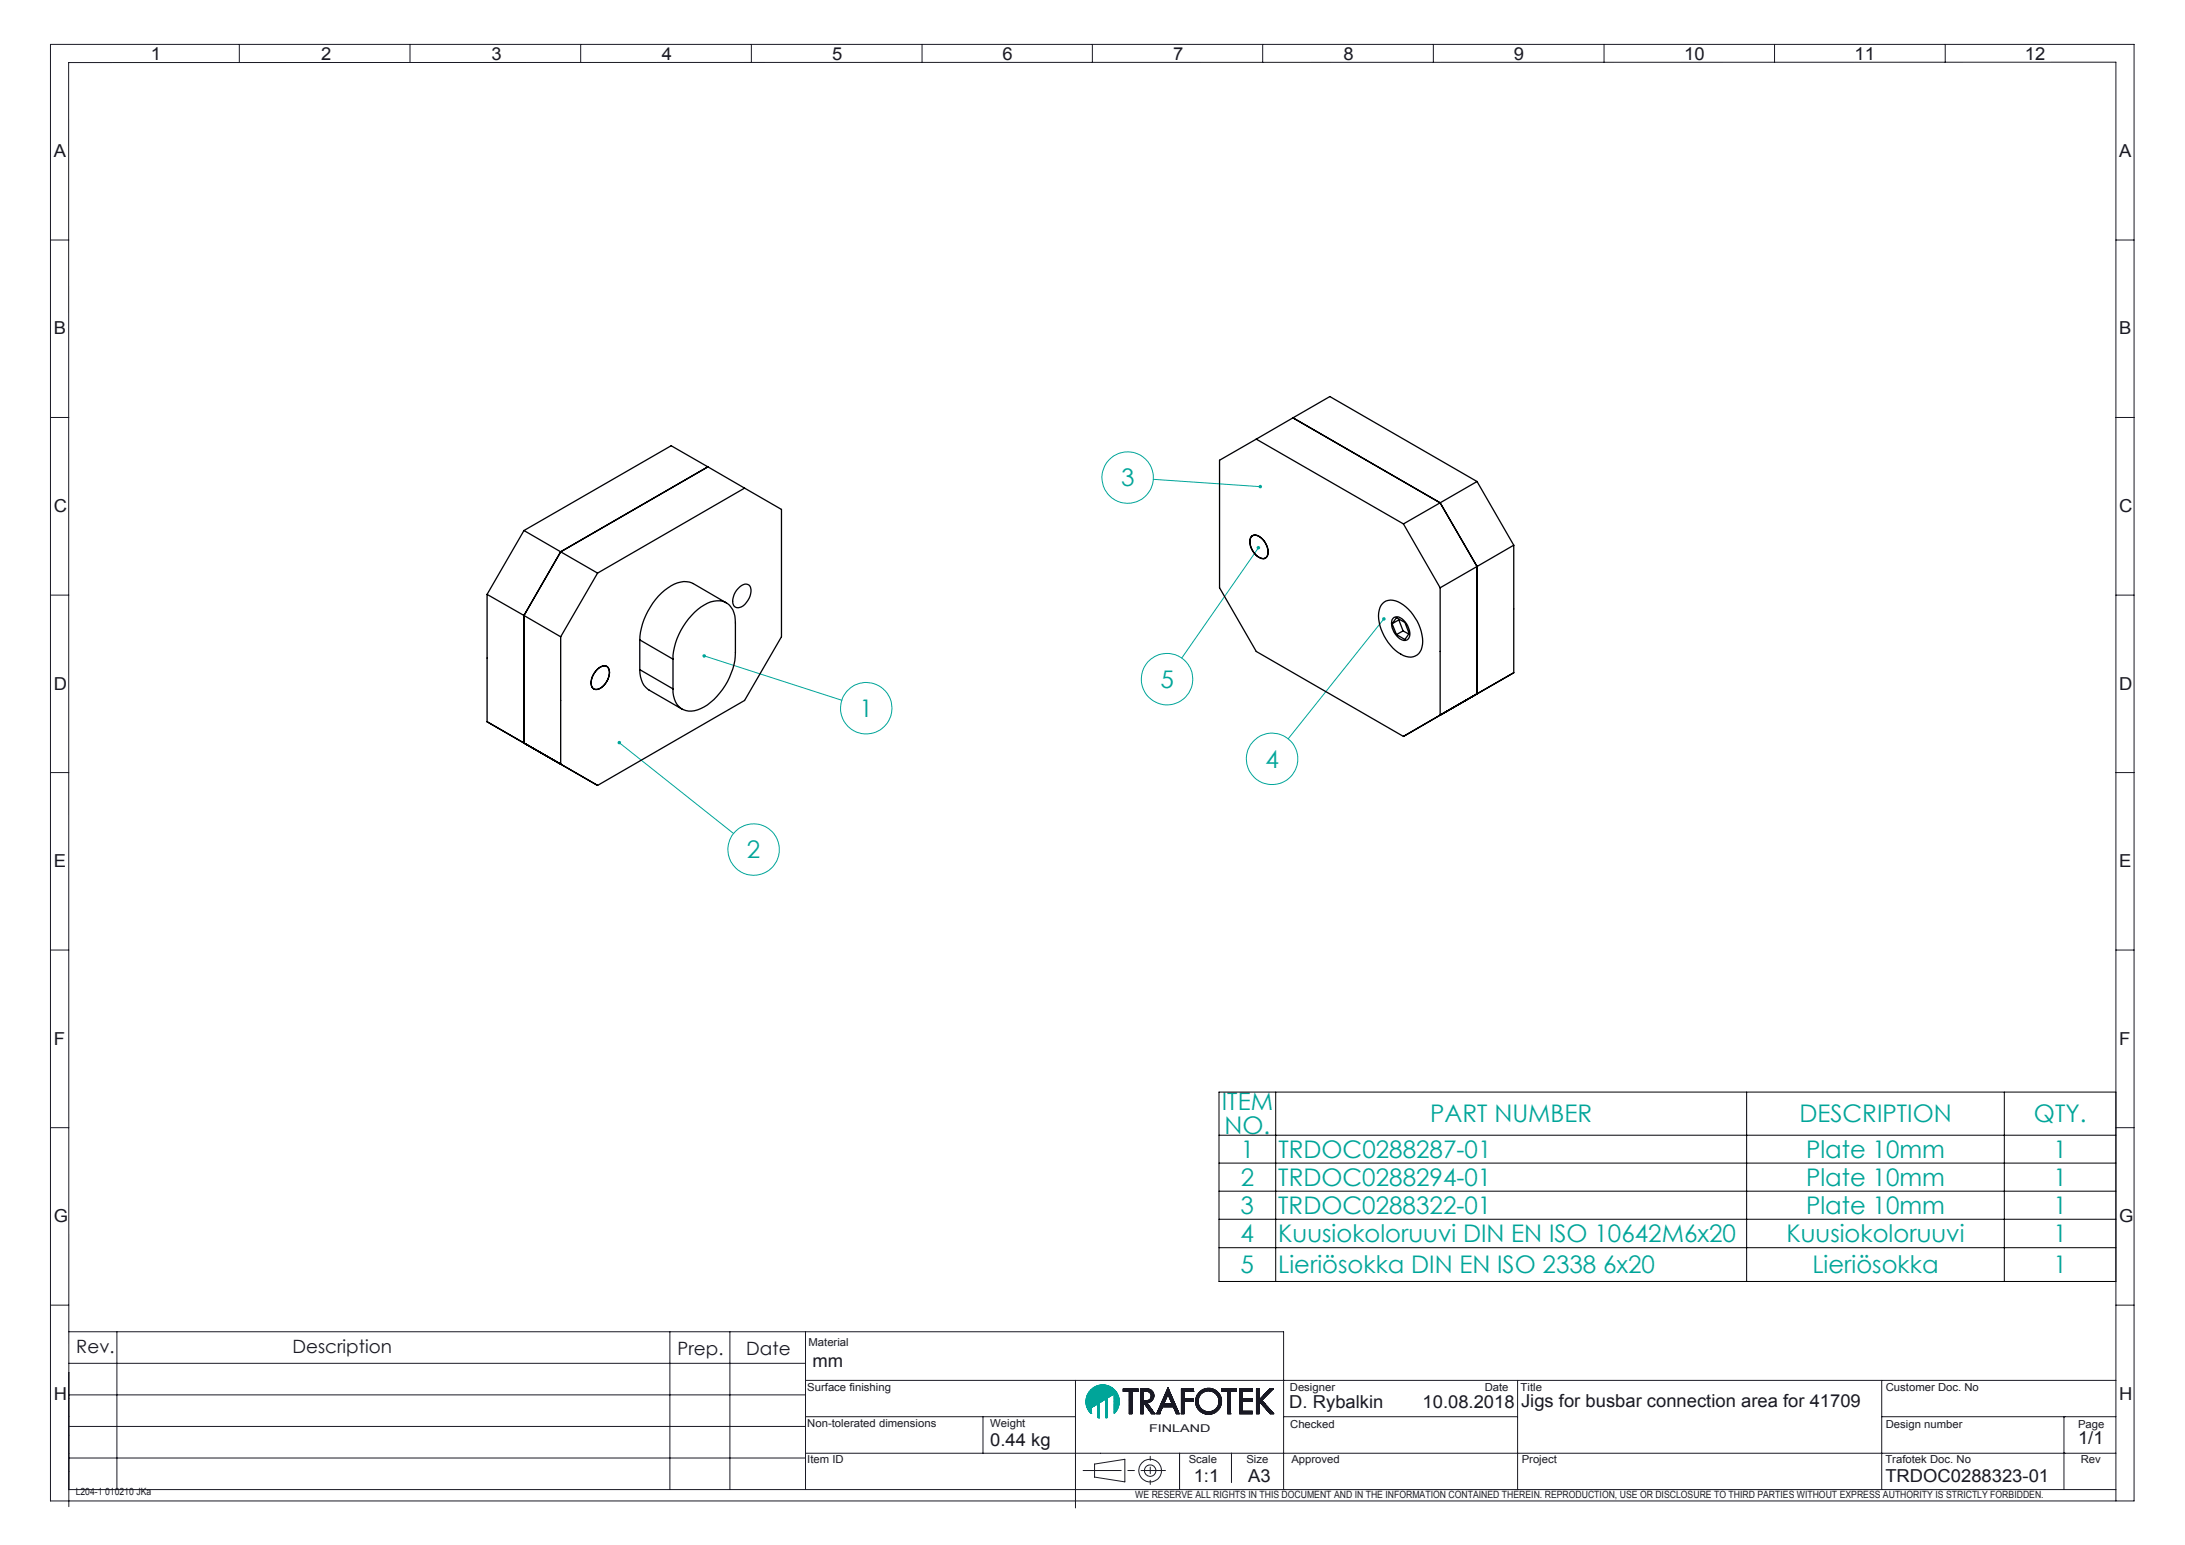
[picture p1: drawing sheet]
<svg xmlns="http://www.w3.org/2000/svg" width="420mm" height="297mm" viewBox="0 0 420 297" stroke-linecap="round" stroke-linejoin="round" font-family="sans-serif">
<defs><g id="words">
<g font-size="4.7" fill="#00a599">
<text x="215.5" y="93.5">3</text>
<text x="165.2" y="137.8">1</text>
<text x="223" y="132.2">5</text>
<text x="243.2" y="147.6">4</text>
<text x="143.6" y="165">2</text>
<text x="234.9" y="213.5">ITEM</text>
<text x="274.9" y="215.7">PART NUMBER</text>
<text x="345.9" y="215.7">DESCRIPTION</text>
<text x="391" y="215.7">QTY.</text>
<text x="235.4" y="218">NO.</text>
<text x="238.5" y="228">2</text>
<text x="238.5" y="222.6">1</text>
<text x="245.7" y="228">TRDOC0288294-01</text>
<text x="245.7" y="222.6">TRDOC0288287-01</text>
<text x="347.2" y="228">Plate 10mm</text>
<text x="347.2" y="222.6">Plate 10mm</text>
<text x="394.7" y="228">1</text>
<text x="394.7" y="222.6">1</text>
<text x="238.5" y="233.3">3</text>
<text x="245.7" y="233.3">TRDOC0288322-01</text>
<text x="347.2" y="233.3">Plate 10mm</text>
<text x="394.7" y="233.3">1</text>
<text x="238.5" y="238.8">4</text>
<text x="245.7" y="238.8">Kuusiokoloruuvi DIN EN ISO 10642M6x20</text>
<text x="343.4" y="238.8">Kuusiokoloruuvi</text>
<text x="394.7" y="238.8">1</text>
<text x="238.5" y="244.8">5</text>
<text x="245.7" y="244.8">Lieriösokka DIN EN ISO 2338 6x20</text>
<text x="348.4" y="244.8">Lieriösokka</text>
<text x="394.7" y="244.8">1</text>
</g>
<g font-size="3.5" fill="#191924">
<text x="14.7" y="260">Rev.</text>
<text x="56.2" y="260">Description</text>
<text x="130.2" y="260.5">Prep.</text>
<text x="143.5" y="260.5">Date</text>
</g>
<g font-size="3.4" fill="#191924">
<text x="29" y="11.6">1</text>
<text x="61.7" y="11.6">2</text>
<text x="94.5" y="11.6">3</text>
<text x="127.2" y="11.6">4</text>
<text x="160" y="11.6">5</text>
<text x="192.7" y="11.6">6</text>
<text x="225.5" y="11.6">7</text>
<text x="258.2" y="11.6">8</text>
<text x="291" y="11.6">9</text>
<text x="323.7" y="11.6">10</text>
<text x="356.5" y="11.6">11</text>
<text x="389.2" y="11.6">12</text>
<text x="10.4" y="30.2">A</text>
<text x="407.4" y="30.2">A</text>
<text x="10.4" y="64.3">B</text>
<text x="407.4" y="64.3">B</text>
<text x="10.4" y="98.4">C</text>
<text x="407.4" y="98.4">C</text>
<text x="10.4" y="132.6">D</text>
<text x="407.4" y="132.6">D</text>
<text x="10.4" y="166.7">E</text>
<text x="407.4" y="166.7">E</text>
<text x="10.4" y="200.8">F</text>
<text x="407.4" y="200.8">F</text>
<text x="10.4" y="234.9">G</text>
<text x="407.4" y="234.9">G</text>
<text x="156.2" y="262.8">mm</text>
<text x="10.4" y="269.1">H</text>
<text x="407.4" y="269.1">H</text>
<text x="247.8" y="270.7">D. Rybalkin</text>
<text x="273.4" y="270.7">10.08.2018</text>
<text x="292.4" y="270.4">Jigs for busbar connection area for 41709</text>
<text x="190.3" y="277.9">0.44 kg</text>
<text x="399.4" y="277.5">1/1</text>
<text x="229.4" y="284.9">1:1</text>
<text x="239.9" y="284.9">A3</text>
<text x="362.4" y="284.9">TRDOC0288323-01</text>
</g>
<g font-size="2.1" fill="#191924">
<text x="155.4" y="258.7">Material</text>
<text x="155.2" y="267.4">Surface finishing</text>
<text x="247.9" y="267.3">Designer</text>
<text x="285.4" y="267.3">Date</text>
<text x="292.3" y="267.3">Title</text>
<text x="362.5" y="267.3">Customer Doc. No</text>
<text x="155.2" y="274.3">Non-tolerated dimensions</text>
<text x="190.3" y="274.3">Weight</text>
<text x="220.9" y="275.2">FINLAND</text>
<text x="248" y="274.4">Checked</text>
<text x="362.5" y="274.4">Design number</text>
<text x="399.4" y="274.4">Page</text>
<text x="155.2" y="281.2">Item ID</text>
<text x="228.5" y="281.2">Scale</text>
<text x="239.6" y="281.2">Size</text>
<text x="248.2" y="281.2">Approved</text>
<text x="292.5" y="281.2">Project</text>
<text x="362.4" y="281.3">Trafotek Doc. No</text>
<text x="400" y="281.3">Rev</text>
</g>
<g font-size="1.9" fill="#191924">
<text x="14.6" y="287.5">L204-1 010210 JKa</text>
<text x="218.2" y="288">WE RESERVE ALL RIGHTS IN THIS DOCUMENT AND IN THE INFORMATION CONTAINED THEREIN. REPRODUCTION, USE OR DISCLOSURE TO THIRD PARTIES WITHOUT EXPRESS AUTHORITY IS STRICTLY FORBIDDEN.</text>
</g>
</g></defs>
<g fill="none" stroke="#00a599" stroke-width=".19">
<path d="M221.7 92.1l20.6 1.5M241.9 105.3l-14.7 21.2M266 119l-18.4 23M135.4 126.1l26.4 8.5M119 142.8l22 17.4M209.7 271.7h.1M209.7 270.7l-.5 .5M209.7 270.8l-.4 .4M209.7 270.9l-.4 .3 .4-.3M209.7 271l-.3 .4M209.7 271.1l-.3 .3M209.7 271.2l-.3 .3"/>
<path d="M209.7 271.3l-.2 .2M209.7 271.4l-.2 .1M209.7 271.4l-.2 .2M209.7 271.5l-.1 .1M209.7 271.6h-.1M209.7 271.6v.1M209.7 271.7a3.2 3.2 0 0 1 0-4.5 3.2 3.2 0 0 1 4.5 0 3.2 3.2 0 0 1 0 4.5v-3.7l-1.3 .7v3.8l-.3 .1M209.8 267.1l-.2 .2M210 270.5l3.7-3.8-3.9 3.9M210.1 266.8l-.8 .8M210.3 266.7l-1.1 1.1M210.5 266.6l-1.4 1.4"/>
<path d="M210.6 266.5l-1.6 1.6M210.7 266.4l-1.7 1.8M210.9 266.4l-2 1.9M211 269.9v2.6M211 269.9l-1.3 .7v1.1M211 266.4l-2.1 2M211 272.5l.3 .1M211.1 266.3l-2.2 2.2M211.1 266.3l-2.3 2.3M211.2 266.3l-2.4 2.4M211.3 272.6v-2.9l1.3-.8v3.7M211.3 269.8l-.3 .3"/>
<path d="M211.3 269.8l-.3 .4M211.3 269.9l-.3 .3M211.3 270l-.3 .3M211.3 270l-.3 .4M211.3 270.1l-.3 .3M211.3 270.2l-.3 .3M211.3 270.3l-.3 .3M211.3 270.4l-.3 .3M211.3 270.5l-.3 .3M211.3 270.5l-.3 .4M211.3 270.6l-.3 .3M211.3 270.7l-.3 .3"/>
<path d="M211.3 270.8l-.3 .3M211.3 270.9l-.3 .3M211.3 271l-.3 .3M211.3 271l-.3 .4M211.3 271.1l-.3 .3M211.3 271.2l-.3 .3M211.3 271.2l-.3 .4M211.3 271.3l-.3 .3M211.3 271.4l-.3 .3M211.3 271.4l-.3 .4M211.3 271.5l-.3 .3M211.3 271.6l-.3 .3"/>
<path d="M211.3 271.6l-.3 .4M211.3 271.7l-.3 .4M211.3 271.8l-.3 .3M211.3 271.8l-.3 .4M211.3 271.9l-.3 .4M211.3 272l-.3 .3M211.3 272.1l-.3 .3M211.3 272.1l-.3 .4M211.3 272.2l-.3 .3M211.3 272.3l-.2 .2M211.3 272.4l-.1 .2M211.3 272.5l-.1 .1"/>
<path d="M211.3 272.6h.1M211.3 266.3l-2.5 2.5M211.4 266.3l-2.6 2.6M211.5 266.2l-2.7 2.8M211.6 266.2l-2.8 2.9M211.7 266.2l-3 2.9M211.7 266.2l-3 3M211.8 266.2l-3.1 3.1M211.9 266.2l-3.2 3.2M212 266.2l-3.3 3.3M212.1 266.2l-3.4 3.4M212.2 266.2l-3.5 3.5"/>
<path d="M212.3 266.2l-3.6 3.6M212.3 266.2l-3.5 3.6M212.4 266.3l-3.6 3.7M212.6 266.3l-3.8 3.8M212.6 269l1.7-1.7-1.7 1.7M212.6 270.6l.3-.3-.3 .3M212.7 266.3l-3.9 3.8M212.7 266.3l-3.9 3.9M212.8 266.3l-4 4M212.9 266.3l-4 4.1M212.9 268.8l-.3 .3M212.9 268.9l-.3 .3"/>
<path d="M212.9 269l-.3 .2M212.9 269l-.3 .3M212.9 269.1l-.3 .3M212.9 269.2l-.3 .2M212.9 269.2l-.3 .3M212.9 269.3l-.3 .3M212.9 269.4l-.3 .3M212.9 269.5l-.3 .3M212.9 269.6l-.3 .3M212.9 269.7l-.3 .2M212.9 269.7l-.3 .3M212.9 269.8l-.3 .3"/>
<path d="M212.9 269.9l-.3 .3M212.9 270l-.3 .3M212.9 270.1l-.3 .3M212.9 270.2l-.3 .2M212.9 270.2l-.3 .3M212.9 270.4l-.3 .3M212.9 270.5l-.3 .3M212.9 270.5l-.3 .4M212.9 270.6l-.3 .3M212.9 270.7l-.3 .3M212.9 270.8l-.3 .3M212.9 270.9l-.3 .3"/>
<path d="M212.9 271l-.3 .3M212.9 271l-.3 .4M212.9 271.1l-.3 .3M212.9 271.2l-.3 .3M212.9 271.2l-.3 .4M212.9 271.3l-.3 .3M212.9 271.4l-.3 .3M212.9 271.5l-.3 .3M212.9 271.6l-.3 .3M212.9 271.7l-.3 .3M212.9 271.7l-.3 .4M212.9 271.8l-.3 .3"/>
<path d="M212.9 271.9l-.3 .3M212.9 272l-.3 .3M212.9 272.1l-.3 .3M212.9 272.2l-.3 .3M212.9 272.2l-.3 .4M212.9 272.3l-.3 .3M212.9 272.4l-.2 .2M212.9 272.4l-.1 .1M212.9 266.4l-4 4M213 266.4l-4.1 4.1M213.1 266.4l-4.1 4.2 4.1-4.2M213.2 266.5l-4.2 4.2"/>
<path d="M213.2 266.5l-4.2 4.2 4.3-4.2M213.3 266.5l-4.2 4.3 4.3-4.2M213.4 266.6l-4.3 4.3M213.5 266.6l-4.4 4.4M213.5 266.6l-4.3 4.4M213.6 266.7l-4.4 4.3M213.6 266.7l-4.4 4.4M213.8 266.8l-3.6 3.6M213.8 266.8l-3.4 3.5M213.9 266.8l-3.3 3.4M213.9 266.9l-3.2 3.1M213.9 266.9l-3 3"/>
<path d="M214 266.9l-3 3M214 267l-3 3M214 267l-2.5 2.6M214.1 267l-2.5 2.5M214.1 267.1l-2.3 2.3M214.2 267.1l-2.2 2.2M214.2 268.1l.4-.5-.4 .5M214.2 268.7l.6-.7-.6 .8M214.2 267.2l-2 2M214.2 267.2l-1.9 1.9M214.3 267.2l-1.8 1.8M214.3 267.3l-1.3 1.3"/>
<path d="M214.4 267.4l-1.2 1.1M214.4 267.4l-1 1M214.4 271.5l-.2 .2M214.5 267.4l-.9 .9M214.5 267.5l-.8 .7M214.5 267.5l-.6 .6M214.6 267.5l-.5 .5M214.6 267.6l-.4 .4M214.6 271.2l-.4 .4M214.7 267.7l-.5 .5M214.7 267.8l-.5 .5M214.7 267.8l-.5 .6"/>
<path d="M214.7 267.9l-.5 .5M214.7 271l-.5 .6M214.8 267.9l-.6 .6M214.8 267.9l-.6 .7M214.8 268l-.6 .6M214.8 270.9l-.6 .6M214.9 268.1l-.7 .7M214.9 270.8l-.7 .6M214.9 268.2l-.7 .7M214.9 268.2l-.7 .8M214.9 270.6l-.7 .8M214.9 268.3l-.7 .7"/>
<path d="M214.9 268.4l-.7 .7M215 268.4l-.8 .8M215 270.5l-.8 .8M215 268.5l-.8 .8M215 268.6l-.8 .8M215 270.3l-.8 .8M215 270.4l-.8 .8M215.1 268.6l-.9 .8M215.1 268.7l-.9 .8M215.1 270.2l-.9 .9M215.1 268.7l-.9 .9M215.1 268.8l-.9 .9"/>
<path d="M215.1 270l-.9 .9M215.1 270.1l-.9 .9M215.1 268.9l-.9 .9M215.1 269l-.9 .9M215.1 269.1l-.9 .9M215.1 269.1l-.9 1M215.1 269.7l-.9 .9M215.1 269.8l-.9 .9M215.1 269.9l-.9 .9M215.1 269.9l-.9 1M215.2 269.2l-1 1M215.2 269.3l-1 .9"/>
<path d="M215.2 269.3l-1 1M215.2 269.4l-1 1M215.2 269.5l-1 .9M215.2 269.6l-1 .9M215.2 269.6l-1 1"/>
<circle cx="216.7" cy="91.8" r="4.9"/>
<circle cx="166.5" cy="136.2" r="4.9"/>
<circle cx="224.3" cy="130.5" r="4.9"/>
<circle cx="244.5" cy="145.9" r="4.9"/>
<circle cx="144.8" cy="163.3" r="4.9"/>
</g>
<g fill="none" stroke="#191924" stroke-width=".19">
<path d="M9.7 8.5h400.5v280h-400.5zM46 8.5v3.5M78.8 8.5v3.5M111.6 8.5v3.5M144.4 8.5v3.5M177.2 8.5v3.5M210 8.5v3.5M242.7 8.5v3.5M275.5 8.5v3.5M308.3 8.5v3.5M341.1 8.5v3.5M373.9 8.5v3.5"/>
<path d="M9.7 46.1h3.5M406.7 46.1h3.5M9.7 80.3h3.5M406.7 80.3h3.5M9.7 114.4h3.5M406.7 114.4h3.5M9.7 148.5h3.5M406.7 148.5h3.5M9.7 182.6h3.5M406.7 182.6h3.5M9.7 216.8h3.5M406.7 216.8h3.5"/>
<path d="M9.7 250.9h3.5M13.2 256h233.5v30.3M22.5 256v30.3M128.8 256v30.3M140.3 256v30.3M154.8 256v30.3M406.7 250.9h3.5M13.2 274.2h141.6M13.2 268.1h141.6M13.2 262.1h141.6M154.8 265.4h251.9M154.8 279.4h251.9"/>
<path d="M154.8 272.3h51.9M188.9 272.3v7.1M206.7 265.4v24.5M215.9 267.5h1.2v4.3M216 267h-.1M216 267l-.1 .1M216.1 267l-.2 .2M216.2 267l-.3 .3M216.3 267l-.4 .3M216.3 267l-.4 .4M216.4 267l-.5 .5M216.5 267l-.5 .5"/>
<path d="M216.6 267l-.5 .5M216.7 267l-.5 .5M216.7 267l-.4 .5M216.8 267l-.5 .5M216.9 267l-.5 .5M217 267l-.5 .5M217.1 267l-.5 .5M217.2 267l-.5 .5M217.3 267l-.5 .5M217.4 267l-.5 .5M217.5 267l-.5 .5M217.6 267l-.5 .5"/>
<path d="M217.6 267.5l-.5 .6M217.6 267.6l-.5 .5M217.6 267.7l-.5 .5M217.6 267.8l-.5 .5M217.6 267.8l-.5 .6M217.6 267.9l-.5 .5M217.6 268l-.5 .5M217.6 268l-.5 .6M217.6 268.1l-.5 .5M217.6 268.2l-.5 .5M217.6 268.2l-.5 .6M217.6 268.3l-.5 .5"/>
<path d="M217.6 268.4l-.5 .5M217.6 268.5l-.5 .5M217.6 268.5l-.5 .6M217.6 268.6l-.5 .5M217.6 268.7l-.5 .5M217.6 268.8l-.5 .5M217.6 268.9l-.5 .5M217.6 269l-.5 .4M217.6 269l-.5 .5M217.6 269.1l-.5 .5M217.6 269.2l-.5 .5M217.6 269.3l-.5 .5"/>
<path d="M217.6 269.3l-.5 .6M217.6 269.4l-.5 .5M217.6 269.5l-.5 .5M217.6 269.6l-.5 .5M217.6 269.6l-.5 .6M217.6 269.7l-.5 .5M217.6 269.8l-.5 .5M217.6 269.8l-.5 .6M217.6 269.9l-.5 .5M217.6 270l-.5 .5M217.6 270l-.5 .6M217.6 270.1l-.5 .5"/>
<path d="M217.6 270.2l-.5 .5M217.6 270.3l-.5 .5M217.6 270.3l-.5 .6M217.6 270.4l-.5 .5M217.6 270.5l-.5 .5M217.6 270.5l-.5 .6M217.6 270.6l-.5 .5M217.6 270.7l-.5 .5M217.6 270.8l-.5 .5M217.6 270.8l-.5 .6M217.6 270.9l-.5 .5M217.6 271l-.5 .5"/>
<path d="M217.6 271l-.5 .6M217.6 271.1l-.5 .5M217.6 271.2l-.5 .5M217.6 271.2l-.5 .6M217.6 271.3l-.5 .5M217.6 271.4l-.4 .4M217.6 271.5l-.3 .3M217.6 271.6l-.2 .2M217.6 271.7l-.1 .1M217.6 271.7v.1M217.7 267l-.6 .6M217.8 267l-.7 .7"/>
<path d="M217.8 267l-.7 .8M217.9 267l-.8 .9M218 267l-.9 .9M218.1 267l-1 1M218.1 267l-.4 .5M218.2 267l-.5 .5M218.3 267l-.5 .5M218.3 267l-.4 .5M218.4 267l-.5 .5M218.5 267l-.5 .5M218.5 267l-.4 .5M218.6 267l-.4 .5"/>
<path d="M218.7 267l-.5 .5M218.8 267.5h-1.2v4.3h-.5M218.8 267v.5M218.8 267h-2.9v.5M218.8 267l-.5 .5M218.8 267.1l-.4 .4M218.8 267.2l-.4 .3M218.8 267.2l-.3 .3M218.8 267.3l-.2 .2M218.8 267.4l-.1 .1M219.3 271.8h.5v-2.1l1.5 2.1M219.3 268.8l.5-.4-.5 .5"/>
<path d="M219.3 267v.1M219.4 267l-.1 .2M219.5 267l-.2 .2M219.5 267l-.2 .3M219.6 267l-.3 .4M219.7 267l-.4 .4M219.7 267l-.4 .5M219.8 267.5h.7a.89 .89 0 0 1 .8 .9 .89 .89 0 0 1-.8 .8h-.7zM219.8 268.4l-.5 .6M219.8 268.5l-.5 .5M219.8 268.6l-.5 .5M219.8 268.6l-.5 .6"/>
<path d="M219.8 268.7l-.5 .5M219.8 268.8l-.5 .5M219.8 268.8l-.5 .6M219.8 268.9l-.5 .5M219.8 269l-.5 .5M219.8 269.1l-.5 .5M219.8 269.1l-.5 .6M219.8 269.2l-.5 .5M219.8 267.5l-.5 .5M219.8 267.6l-.5 .5M219.8 267.7l-.5 .5M219.8 267.8l-.5 .4"/>
<path d="M219.8 267.8l-.5 .5M219.8 267.9l-.5 .5M219.8 268l-.5 .5M219.8 268.1l-.5 .5M219.8 268.2l-.5 .5M219.8 269.8l-.5 .5M219.8 269.8l-.5 .6M219.8 269.9l-.5 .5M219.8 270l-.5 .5M219.8 270l-.5 .6M219.8 270.1l-.5 .5M219.8 270.2l-.5 .5"/>
<path d="M219.8 270.3l-.5 .5M219.8 270.3l-.5 .6M219.8 270.4l-.5 .5M219.8 270.5l-.5 .5M219.8 270.5l-.5 .6M219.8 270.6l-.5 .5M219.8 270.7l-.5 .5M219.8 270.8l-.5 .5M219.8 270.8l-.5 .6M219.8 270.9l-.5 .5M219.8 271l-.5 .5M219.8 271l-.5 .6"/>
<path d="M219.8 271.1l-.5 .5M219.8 271.2l-.5 .5M219.8 271.2l-.5 .6M219.8 271.3l-.5 .5M219.8 271.4l-.4 .4M219.8 271.5l-.3 .3M219.8 271.6l-.2 .2M219.8 271.7l-.2 .1M219.8 271.7l-.1 .1M219.8 269.2l-.5 .6M219.8 267l-.5 .6M219.9 269.2l-.6 .7"/>
<path d="M219.9 267l-.6 .6M220 269.2l-.7 .7M220 267l-.7 .7M220 267l-.7 .8 .8-.8M220 269.2l-.7 .8M220.1 269.2l-.8 .9M220.2 267l-.9 .9M220.2 269.2l-.9 1M220.2 267l-.9 1M220.3 267l-.4 .5M220.3 269.2l-.4 .5M220.4 267l-.5 .5"/>
<path d="M220.4 269.2l-.5 .5M220.5 269.6a1.32 1.32 0 0 0 1.3-1.3 1.32 1.32 0 0 0-1.3-1.3h-1.2v4.8M220.5 269.6l1.5 2.2M220.5 267l-.5 .5M220.5 269.2l-.6 .6M220.5 269.7l-.4 .3M220.5 267l-.4 .5M220.5 269.2l-.5 .6M220.5 269.7l-.3 .4M220.5 269.8l-.3 .3M220.6 269.8l-.4 .4M220.6 267l-.5 .5"/>
<path d="M220.6 269.9l-.4 .3M220.6 269.2l-.6 .6M220.6 269.9l-.3 .4M220.7 267l-.5 .5M220.7 269.9l-.4 .4M220.7 270l-.4 .4M220.7 269.2l-.7 .7M220.7 270l-.3 .4M220.8 267l-.5 .5M220.8 270.1l-.4 .4M220.8 270.2l-.3 .3M220.8 267l-.4 .5"/>
<path d="M220.8 271.1l.4-.4-.3 .4M220.9 267l-.4 .5M220.9 269.1l-.9 .8M220.9 270.3l-.4 .2M220.9 270.3l-.3 .3M220.9 270.4l-.3 .3M221 267.1l-.4 .4M221 270.4l-.4 .4M221 270.4l-.3 .4M221 271.3l.4-.3-.3 .4M221.1 267.1l-.5 .4M221.1 270.5l-.4 .3"/>
<path d="M221.1 270.5l-.4 .4M221.1 267.1l-.4 .4M221.1 270.6l-.3 .4M221.2 270.6l-.4 .4M221.2 267.2l-.4 .3M221.2 270.7l-.4 .3M221.2 267.2l-.4 .4M221.3 267.2l-.4 .4M221.3 268.4l.5-.5-.5 .6M221.3 270.8l-.4 .3M221.3 267.3l-.4 .3M221.3 270.8l-.4 .4"/>
<path d="M221.3 271.8h.7M221.3 267.3l-.4 .4M221.3 270.9l-.3 .3M221.4 267.3l-.4 .4M221.4 270.9l-.4 .4M221.4 267.4l-.3 .3M221.4 267.4l-.3 .4M221.4 271l-.3 .4M221.5 267.4l-.4 .4M221.5 271.1l-.4 .4M221.5 271.8l.3-.3-.3 .3M221.5 267.5l-.4 .4"/>
<path d="M221.5 269.1l-.2 .2M221.5 271.1l-.3 .4 .3-.3M221.5 267.5l-.3 .4M221.6 267.5l-.4 .4M221.6 271.2l-.4 .4M221.6 267.6l-.4 .4M221.6 271.3l-.3 .3M221.7 267.7l-.5 .4M221.7 268.9l-.6 .6M221.7 271.3l-.4 .4M221.7 267.7l-.4 .4M221.7 267.8l-.4 .4"/>
<path d="M221.7 271.4l-.4 .3M221.7 267.8l-.4 .5M221.7 268.8l-.7 .8M221.7 271.4l-.4 .4M221.8 267.9l-.5 .5M221.8 268.7l-.9 .9M221.8 271.5l-.4 .3M221.8 268l-.6 .6M221.8 268.1l-.6 .6M221.8 268.1l-.7 .7M221.8 268.5l-1.1 1.1M221.8 268.6l-1 1"/>
<path d="M221.8 268.2l-1.7 1.8M221.8 268.3l-1.3 1.3M221.8 268.4l-1.3 1.2M221.8 268.4l-1.2 1.2M221.8 271.6l-.2 .2M221.9 271.6l-.2 .2M221.9 271.7l-.1 .1M221.9 271.7v.1M222 271.8h.1M222.3 271.8h.6M222.9 271.8h.1M223 271.6l-.2 .2"/>
<path d="M223 271.5l-.3 .3M223.1 271.4l-.4 .4M223.1 271.3l-.5 .5M223.2 271.1l-.7 .7M223.2 271l-.7 .8M223.3 270.9l-.9 .9M223.3 270.8l-1 1M223.4 270.6l-1 1M223.4 270.5l-1 1M223.5 270.4h2M223.5 270.4l-.6 1.4M223.7 268.7l1.2-1.2-1.3 1.3"/>
<path d="M223.7 269.9l-1 1M223.8 269.8l-1 1M223.8 269.9l-1.1 1.1M223.8 269.7l-1 .9M223.8 269.9l-1.2 1.2M223.9 269.5l-1 1M223.9 269.4l-1 1M223.9 269.9l-1.4 1.4M224 269.3l-1 1M224 269.9l-1.5 1.5M224 269.2l-1 1M224 269.9l-.5 .5"/>
<path d="M224.1 269l-1 1M224.1 269.9l-.5 .5M224.2 268.9l-1.1 1M224.2 268.8l-1 1M224.2 269.9l-.5 .5M224.3 267.3l.3-.3-.4 .4M224.3 268.7l-1.1 1M224.3 269.9l-.6 .5M224.3 268.5l-1 1M224.3 269.9l-.5 .5M224.4 267l.2-.1-.3 .3M224.4 268.4l-1.1 1"/>
<path d="M224.4 268.3l-1 1M224.4 269.9l-.5 .5M224.5 268.2l-1.1 1M224.5 269.9l-.6 .5M224.5 266.8l-2.2 5M224.5 266.8l2.2 5M224.5 268l.8 1.9h-1.6zM224.5 266.8h.1M224.5 266.8l-.1 .1M224.5 269.9l-.5 .5M224.6 269.9l-.5 .5M224.6 267l-.4 .5"/>
<path d="M224.7 267.1l-.7 .7M224.7 269.9l-.5 .5M224.7 267.2l-.8 .8M224.8 267.3l-.9 .9M224.8 269.9l-.6 .5M224.8 267.4l-1 .9M224.8 267.4l-1 1M224.8 270.4l.9-.9-.8 .9M224.8 267.5l-1.1 1M224.8 269.9l-.5 .5M224.9 267.6l-1.4 1.4M224.9 269.9l-.5 .5"/>
<path d="M224.9 267.7l-.4 .4M224.9 267.8l-.4 .3M224.9 270.4l.8-.8-.7 .8M225 267.8l-.4 .4M225 269.9l-.6 .5M225 267.9l-.4 .3M225 267.9l-.4 .4M225 268l-.4 .4M225 269.9l-.5 .5M225.1 268l-.4 .4M225.1 268.1l-.4 .4M225.1 269.9l-.5 .5"/>
<path d="M225.1 268.2l-.3 .4M225.1 269.5l.4-.4-.4 .4M225.1 270.4l.7-.6-.6 .6M225.2 268.3l-.4 .4M225.2 269.9l-.6 .5M225.2 268.4l-.4 .4M225.2 268.4l-.3 .4M225.2 268.5l-.3 .4M225.2 269.9l-.5 .5M225.3 268.5l-.4 .4M225.3 268.6l-.4 .4M225.4 268.7l-.4 .4"/>
<path d="M225.4 268.8l-.4 .4M225.4 268.8l-.4 .5M225.5 268.9l-.4 .4M225.5 269l-.4 .4M225.5 270.4l.6 1.4M225.6 269.2l-.4 .4M225.6 269.3l-.4 .4M225.6 269.4l-.4 .4M225.7 269.4l-.4 .4M225.7 269.5l-.4 .4M225.8 269.7l-.7 .7M225.8 269.9l-.5 .5"/>
<path d="M225.9 269.9l-.5 .5M225.9 270l-.5 .4M225.9 270l-.4 .4M226 270.1l-.4 .4M226 270.2l-.4 .3M226 270.2l-.4 .4M226 270.3l-.4 .3M226 270.3l-.4 .4M226.1 270.4l-.4 .4M226.1 270.5l-.4 .4M226.1 271.8h.6M226.2 270.6l-.4 .4"/>
<path d="M226.2 270.7l-.4 .4M226.2 270.8l-.4 .4M226.2 271.8l.4-.3-.3 .3M226.3 270.9l-.4 .3M226.3 270.9l-.4 .4M226.3 271l-.3 .4M226.4 271.1l-.4 .4 .4-.4M226.4 271.2l-.4 .4M226.4 271.2l-.3 .4M226.4 271.8l.2-.2-.1 .2M226.5 271.4l-.4 .3M226.5 271.4l-.4 .4"/>
<path d="M226.5 271.4l-.3 .4M226.6 271.6l-.2 .2M226.7 271.8h.1M226.7 271.7l-.1 .1M226.7 279.4v6.9M227.1 267h2.3M227.1 267v4.8M227.1 270.9l.5-.4-.5 .5M227.1 267h.1M227.2 267l-.1 .1M227.3 267l-.2 .2M227.4 267l-.3 .3"/>
<path d="M227.5 267l-.4 .4M227.6 269.4v2.4h-.5M227.6 268.9h1.8M227.6 267l-.5 .5M227.6 267.5l-.5 .6M227.6 267.6l-.5 .5M227.6 267.8l-.5 .5M227.6 267.8l-.5 .6M227.6 267.9l-.5 .5M227.6 268l-.5 .5M227.6 268.1l-.5 .5M227.6 268.2l-.5 .5"/>
<path d="M227.6 268.2l-.5 .6M227.6 268.3l-.5 .5M227.6 268.4l-.5 .5M227.6 268.5l-.5 .5M227.6 268.5l-.5 .6M227.6 268.6l-.5 .5M227.6 268.7l-.5 .5M227.6 268.8l-.5 .5M227.6 268.9l-.5 .5M227.6 269.5l-.5 .5M227.6 269.6l-.5 .5M227.6 270.7l-.5 .5"/>
<path d="M227.6 267.7l-.5 .5M227.6 268l-.5 .6M227.6 268.7l-.5 .6M227.6 269.4l-.5 .6M227.6 269.7l-.5 .5M227.6 269.8l-.5 .5M227.6 269.9l-.5 .5M227.6 270l-.5 .5M227.6 270.1l-.5 .5M227.6 270.2l-.5 .4M227.6 270.2l-.5 .5M227.6 270.3l-.5 .5"/>
<path d="M227.6 270.4l-.5 .5M227.6 270.5l-.5 .6M227.6 270.6l-.5 .5M227.6 270.8l-.5 .5M227.6 270.8l-.5 .6M227.6 270.9l-.5 .5M227.6 271l-.5 .5M227.6 271l-.5 .6M227.6 271.1l-.5 .5M227.6 271.2l-.5 .5M227.6 271.2l-.5 .6M227.6 271.3l-.4 .5"/>
<path d="M227.6 271.4l-.4 .4M227.6 271.5l-.3 .3M227.6 271.5l-.2 .3M227.6 271.6l-.2 .2M227.6 271.7l-.1 .1M227.6 271.7v.1M227.6 268.9l-.5 .6M227.7 267l-.6 .6M227.7 268.9l-.6 .7M227.8 267l-.7 .6M227.8 268.9l-.7 .7M227.8 267l-.7 .7"/>
<path d="M227.9 268.9l-.8 .8M227.9 267l-.8 .8M227.9 268.9l-.8 .9M228 267l-.9 .9M228 268.9l-.9 .9M228 268.9l-.9 1M228.1 267l-1 1M228.1 268.9l-.5 .5M228.2 267l-.5 .5M228.2 268.9l-.5 .5M228.2 267l-.4 .5M228.2 268.9l-.4 .5"/>
<path d="M228.3 267l-.5 .5M228.3 268.9l-.4 .5M228.4 267l-.5 .5M228.4 268.9l-.5 .5M228.5 267l-.5 .5M228.5 268.9l-.5 .5M228.5 268.9l-.4 .5M228.6 267l-.5 .5M228.6 268.9l-.5 .5M228.7 267l-.5 .5M228.7 268.9l-.5 .5M228.7 268.9l-.4 .5"/>
<path d="M228.8 267l-.5 .5M228.8 268.9l-.4 .5M228.9 267l-.5 .5M228.9 268.9l-.5 .5M229 267l-.5 .5M229 268.9l-.5 .5M229.1 267l-.5 .5M229.1 268.9l-.5 .5M229.2 267l-.5 .5M229.2 268.9l-.5 .5M229.3 267l-.5 .5M229.3 268.9l-.5 .5"/>
<path d="M229.4 267.5h.1M229.4 267.5h-1.8v1.4M229.4 267v.5M229.4 268.9v.5h-1.8M229.4 267l-.4 .5M229.4 267.1l-.4 .4M229.4 267.2l-.3 .3M229.4 267.3l-.2 .2M229.4 267.4l-.1 .1M229.4 268.9l-.5 .5M229.4 267l-.5 .5M229.4 269l-.4 .4"/>
<path d="M229.4 269.1l-.4 .3M229.4 269.1l-.3 .3M229.4 269.2l-.2 .2M229.4 269.3l-.2 .1M229.4 269.3l-.1 .1M230.3 269l-.5 .6M230.3 269.1l-.5 .5M230.3 269.2l-.5 .5M230.3 269.3l-.5 .4M230.3 269.3l-.5 .5M230.3 269.4l-.5 .5M230.3 269.5l-.4 .4"/>
<path d="M230.3 269.6l-.4 .4M230.3 269.6l-.4 .4 .4-.3M230.3 269.7l-.4 .5M230.4 268.9l-.6 .6M230.4 269.8l-.5 .4M230.4 269.8l-.5 .5M230.4 269.9l-.4 .4M230.4 268.8l-.6 .6M230.4 269.9l-.4 .5M230.4 270l-.4 .4M230.4 268.7l-.6 .6M230.4 270.1l-.4 .4"/>
<path d="M230.5 268.6l-.7 .7M230.5 270.2l-.4 .3M230.5 268.5l-.7 .7M230.5 270.2l-.4 .4M230.5 270.3l-.3 .3M230.5 270.3l-.3 .4M230.6 270.3l-.4 .4M230.6 270.4l-.4 .4M230.6 271.2l.3-.4-.3 .4M230.6 268.4l-.8 .7M230.6 270.4l-.3 .4M230.6 270.5l-.3 .4"/>
<path d="M230.7 270.5l-.4 .4M230.7 270.6l-.4 .3M230.7 270.6l-.3 .4M230.8 270.6l-.4 .4M230.8 267.4l-.5 .5M230.8 268.1l-1 1M230.8 270.7l-.4 .3M230.8 270.7l-.3 .4M230.9 270.8l-.4 .3 .4-.3M231 267.2l-.8 .9M231 270.9l-.4 .3 .4-.3M231.1 271l-.4 .3"/>
<path d="M231.1 271l-.3 .4M231.2 267.2l-1.1 1M231.2 271l-.4 .4M231.2 271.1l-.3 .3M231.3 267.1l-1.3 1.3M231.3 271.1l-.4 .4M231.3 271.1l-.3 .4M231.4 271.1l-.4 .4M231.4 267l-1.4 1.5M231.4 271.2l-.4 .3M231.4 271.7l.4-.4-.3 .4M231.5 271.2l-.4 .4"/>
<path d="M231.5 267l-1.6 1.6M231.6 271.2l-.4 .4M231.7 271.3l-.4 .4M231.7 266.9l-1.8 1.9M231.8 271.3l-.4 .4M231.8 266.9l-1.9 2M231.9 266.9l-2.1 2.1M232 271.4l-.5 .4M232 266.9l-1 1M232 271.4l-.4 .4M232.1 266.9l-.8 .8M232.1 271.4l-.5 .4"/>
<path d="M232.1 266.9l-.7 .7M232.1 271.4l-.4 .4 .5-.4M232.2 266.9l-.6 .6M232.3 266.9l-.6 .6M232.3 271.4l-.5 .4M232.3 266.9l-.5 .6M232.3 271.4l-.4 .4M232.4 266.9l-.6 .5M232.4 271.4l-.5 .4M232.5 266.9l-.5 .5M232.5 271.4l-.5 .5M232.6 266.9l-.6 .5"/>
<path d="M232.6 271.4l-.5 .5M232.6 266.9l-.5 .5M232.7 271.4l-.6 .5M232.7 266.9l-.5 .5M232.7 266.9l-.4 .5M232.7 271.3l-.5 .6M232.8 266.9l-.5 .5M232.8 271.3l-.6 .6M232.9 266.9l-.5 .5M232.9 266.9l-.4 .5M232.9 271.3l-.6 .6M233 266.9l-.5 .5"/>
<path d="M233 267l-.4 .4M233 271.2l-.6 .7M233.1 267l-.4 .4M233.2 271.2l-.8 .7M233.2 267l-.4 .4M233.3 267l-.4 .5M233.3 271.1l-.7 .8M233.3 267.1l-.4 .4M233.4 267.1l-.4 .4M233.5 267.2l-.3 .3M233.5 271l-.9 .9M233.6 267.2l-.4 .4"/>
<path d="M233.6 267.9l.4-.4-.4 .4M233.6 267.3l-.3 .3M233.7 267.3l-.4 .3M233.8 267.3l-.4 .4M233.8 268l.3-.4-.3 .4M233.8 267.4l-.3 .4M233.9 267.4l-.4 .4M233.9 267.5l-.3 .3M234 267.6l-.3 .3M234.1 267.6l-.4 .4M234.2 267.7l-.4 .4M234.2 267.8l-.3 .3"/>
<path d="M234.3 267.9l-.4 .3 .3-.4-.3 .3M234.4 267.9l-.4 .4M234.4 268l-.4 .4M234.4 268l-.3 .4M234.5 268.1l-.4 .4M234.5 270.6l-.9 1M234.5 268.2l-.4 .4M234.6 268.2l-.4 .5M234.6 268.4l-.4 .3M234.6 268.4l-.4 .4M234.6 268.5l-.4 .3M234.6 270.4l-1.3 1.3"/>
<path d="M234.7 268.5l-.4 .5M234.7 270.2l-1.5 1.5M234.7 268.6l-.4 .5M234.7 270.1l-1.6 1.7M234.7 268.7l-.4 .4M234.7 268.8l-.4 .4M234.7 270l-1.7 1.8M234.8 268.8l-.5 .5M234.8 268.9l-.5 .4M234.8 268.9l-.5 .5M234.8 269l-.5 .5M234.8 269.8l-2.1 2"/>
<path d="M234.8 269.8l-2 2M234.8 269.9l-1.9 1.9M234.8 269.1l-.5 .5M234.8 269.2l-.5 .5M234.8 269.2l-.5 .6M234.8 269.3l-.6 .6M234.8 269.4l-.6 .6M234.8 269.4l-.6 .7M234.8 269.5l-.7 .7M234.8 269.6l-.8 .8M234.8 269.7l-.9 .9M234.9 267h-.1"/>
<path d="M235 267l-.2 .1M235.1 267l-.3 .2M235.1 267l-.3 .3M235.2 267l-.4 .3M235.3 267l-.5 .4M235.3 267l-.5 .5M235.4 267l-.5 .5M235.5 267l-.5 .5M235.5 267l-.4 .5M235.6 267l-.5 .5M235.7 267l-.5 .5M235.8 267l-.5 .5"/>
<path d="M235.9 267l-.5 .5M236 267.5v4.3h.5M236 267l-.5 .5M236.1 267l-.5 .5M236.2 267l-.5 .5M236.3 267l-.5 .5M236.4 267l-.5 .5M236.5 267l-.5 .5M236.5 271.8h.1M236.5 267.5l-.5 .6M236.5 267.7l-.5 .5M236.5 267.8l-.5 .5"/>
<path d="M236.5 267.8l-.5 .6M236.5 267.9l-.5 .5M236.5 268l-.5 .5M236.5 268l-.5 .6M236.5 268.3l-.5 .5M236.5 268.5l-.5 .6M236.5 268.7l-.5 .5M236.5 267.6l-.5 .5M236.5 268.1l-.5 .5M236.5 268.2l-.5 .5M236.5 268.2l-.5 .6M236.5 268.4l-.5 .5"/>
<path d="M236.5 268.5l-.5 .5M236.5 268.6l-.5 .5M236.5 268.7l-.5 .6M236.5 268.8l-.5 .5M236.5 268.9l-.5 .5M236.5 269l-.5 .5M236.5 269l-.5 .6M236.5 269.1l-.5 .5M236.5 269.2l-.5 .5M236.5 269.2l-.5 .6M236.5 269.3l-.5 .5M236.5 269.4l-.5 .5"/>
<path d="M236.5 269.4l-.5 .6M236.5 269.5l-.5 .5M236.5 269.6l-.5 .5M236.5 269.7l-.5 .5M236.5 269.7l-.5 .6M236.5 269.8l-.5 .5M236.5 269.9l-.5 .5M236.5 269.9l-.5 .6M236.5 270l-.5 .5M236.5 270.1l-.5 .5M236.5 270.2l-.5 .5M236.5 270.2l-.5 .6"/>
<path d="M236.5 270.3l-.5 .5M236.5 270.4l-.5 .5M236.5 270.4l-.5 .6M236.5 270.5l-.5 .5M236.5 270.6l-.5 .5M236.5 270.6l-.5 .6M236.5 270.7l-.5 .5M236.5 270.8l-.5 .5M236.5 270.9l-.5 .5M236.5 270.9l-.5 .6M236.5 271l-.5 .5M236.5 271.1l-.5 .5"/>
<path d="M236.5 271.1l-.5 .6M236.5 271.2l-.5 .5M236.5 271.3l-.5 .5M236.5 271.4l-.4 .4M236.5 271.5l-.3 .3M236.5 271.6l-.2 .2M236.5 271.6l-.1 .2M236.5 271.7l-.1 .1M236.6 267l-.6 .6M236.7 267l-.7 .6M236.7 279.4v5.6M236.7 267l-.7 .7"/>
<path d="M236.8 267l-.8 .8M236.9 267l-.9 .9M237 267l-1 .9M237 267l-1 1M237.1 267l-.5 .5M237.2 267l-.5 .5M237.3 267l-.5 .5M237.4 267l-.5 .5M237.5 267l-.5 .5M237.6 267l-.5 .5M237.7 267h-2.9v.5h1.2M237.7 267v.5h-1.2v4.3"/>
<path d="M237.7 267l-.5 .5M237.7 267.1l-.4 .4M237.7 267.2l-.3 .3M237.7 267.2l-.2 .3M237.7 267.3l-.2 .2M237.7 267.4l-.1 .1M238.3 267h.1M238.3 267v4.8h2.4v-.5h-1.9M238.3 267h2.4M238.3 271.3l.5-.5-.5 .6M238.4 267l-.1 .1M238.5 267l-.2 .2"/>
<path d="M238.5 267l-.2 .3M238.6 267l-.3 .3M238.7 267l-.4 .4M238.8 267l-.5 .5M238.8 268.9h1.9v.5M238.8 267.5l-.5 .5M238.8 267.6l-.5 .5M238.8 267.6l-.5 .6M238.8 267.7l-.5 .5M238.8 267.8l-.5 .5M238.8 267.9l-.5 .5M238.8 267.9l-.5 .6"/>
<path d="M238.8 268l-.5 .5M238.8 268.1l-.5 .5M238.8 268.1l-.5 .6M238.8 268.2l-.5 .5M238.8 268.3l-.5 .5M238.8 268.4l-.5 .5M238.8 268.4l-.5 .6M238.8 268.5l-.5 .5M238.8 268.6l-.5 .5M238.8 268.6l-.5 .6M238.8 268.7l-.5 .5M238.8 268.8l-.5 .5"/>
<path d="M238.8 268.8l-.5 .6M238.8 268.9l-.5 .5M238.8 269.5l-.5 .5M238.8 269.6l-.5 .5M238.8 269.7l-.5 .5M238.8 269.8l-.5 .5M238.8 269.9l-.5 .5M238.8 270l-.5 .5M238.8 270.1l-.5 .5M238.8 270.2l-.5 .5M238.8 270.3l-.5 .5M238.8 270.4l-.5 .5"/>
<path d="M238.8 270.5l-.5 .5M238.8 270.6l-.5 .5M238.8 270.7l-.5 .5M238.8 270.8l-.5 .4M238.8 270.9l-.5 .6M238.8 271l-.5 .5M238.8 271.1l-.5 .5M238.8 271.1l-.5 .6M238.8 271.2l-.5 .5M238.8 271.3l-.5 .5M238.9 268.9l-.6 .6M238.9 271.3l-.5 .5"/>
<path d="M238.9 267l-.6 .6M238.9 268.9l-.6 .7M239 267l-.7 .7M239 268.9l-.7 .8M239 271.3l-.5 .5M239 267l-.7 .8M239.1 268.9l-.8 .8M239.1 271.3l-.5 .5M239.1 267l-.8 .8M239.1 268.9l-.8 .9M239.1 271.3l-.4 .5M239.2 267l-.9 .9"/>
<path d="M239.2 268.9l-.9 1M239.2 271.3l-.5 .5M239.3 267l-1 1M239.3 268.9l-1 1M239.3 271.3l-.5 .5M239.3 267l-.5 .5M239.4 268.9l-.5 .5M239.4 271.3l-.5 .5M239.4 267l-.5 .5M239.5 267l-.5 .5M239.5 268.9l-.5 .5M239.5 271.3l-.5 .5"/>
<path d="M239.6 268.9l-.5 .5M239.6 271.3l-.5 .5M239.6 267l-.5 .5M239.7 267l-.5 .5M239.7 268.9l-.5 .5M239.7 271.3l-.5 .5M239.7 267l-.4 .5M239.8 268.9l-.5 .5M239.8 271.3l-.5 .5M239.8 267l-.5 .5M239.9 268.9l-.5 .5M239.9 271.3l-.5 .5"/>
<path d="M239.9 267l-.5 .5M240 267l-.5 .5M240 268.9l-.5 .5M240 271.3l-.5 .5M240 268.9l-.4 .5M240.1 271.3l-.5 .5M240.1 267l-.5 .5M240.1 268.9l-.5 .5M240.2 267l-.5 .5M240.2 268.9l-.5 .5M240.2 271.3l-.5 .5M240.2 268.9l-.4 .5"/>
<path d="M240.3 271.3l-.5 .5M240.3 267l-.5 .5M240.3 268.9l-.4 .5M240.3 271.3l-.4 .5M240.4 267l-.5 .5M240.4 268.9l-.5 .5M240.4 271.3l-.5 .5M240.5 267l-.5 .5M240.5 268.9l-.5 .5M240.5 271.3l-.5 .5M240.5 268.9l-.4 .5M240.6 271.3l-.5 .5"/>
<path d="M240.6 267l-.5 .5M240.6 268.9l-.5 .5M240.7 267l-.5 .5M240.7 268.9l-.5 .5M240.7 271.3l-.5 .5M240.7 267v.5h-1.9v1.4M240.7 269.4h-1.9v1.9M240.7 267l-.4 .5M240.7 267.1l-.3 .4M240.7 267.2l-.2 .3M240.7 267.3l-.2 .2M240.7 267.3l-.1 .2"/>
<path d="M240.7 267.4v.1M240.7 269l-.4 .4M240.7 269.1l-.3 .3M240.7 269.2l-.2 .2M240.7 269.2l-.1 .2M240.7 269.3l-.1 .1M240.7 269.4h.1M240.7 271.4l-.4 .4M240.7 271.5l-.3 .3M240.7 271.6l-.2 .2M240.7 271.6l-.1 .2M240.7 271.7l-.1 .1"/>
<path d="M241.5 267h.1M241.5 267h.5M241.5 267v4.8M241.6 267h-.1M241.7 267l-.2 .1M241.7 267l-.2 .2M241.8 267l-.3 .3M241.9 267l-.4 .3M241.9 267l-.4 .4M242 267l-.5 .5M242 269.4v2.4h-.5M242 267v2.1"/>
<path d="M242 269.4l2.2 2.4M242 269.7l-.5 .5M242 267.6l-.5 .6M242 267.6l-.5 .5M242 267.7l-.5 .5M242 267.8l-.5 .5M242 267.9l-.5 .5M242 267.9l-.5 .6M242 268l-.5 .5M242 268.1l-.5 .5M242 268.1l-.5 .6M242 268.2l-.5 .5"/>
<path d="M242 268.3l-.5 .5M242 268.4l-.5 .5M242 268.4l-.5 .6M242 268.5l-.5 .5M242 268.6l-.5 .5M242 268.6l-.5 .6M242 268.7l-.5 .5M242 268.8l-.5 .5M242 268.8l-.5 .6M242 268.9l-.5 .5M242 269l-.5 .5M242 269.1l-.5 .5"/>
<path d="M242 269.4l-.5 .5M242 269.5l-.5 .5M242 269.6l-.5 .5M242 269.6l-.5 .6M242 269.8l-.5 .5M242 269.8l-.5 .6M242 267.1l-.5 .5M242 267.2l-.5 .5M242 267.2l-.5 .6M242 267.3l-.5 .5M242 267.4l-.5 .5M242 267.4l-.5 .6"/>
<path d="M242 267.5l-.5 .5M242 269.9l-.5 .5M242 270l-.5 .5M242 270.1l-.5 .5M242 270.2l-.5 .5M242 270.3l-.5 .5M242 270.4l-.5 .5M242 270.5l-.5 .5M242 270.6l-.5 .5M242 270.6l-.5 .6M242 270.7l-.5 .5M242 270.8l-.5 .5"/>
<path d="M242 270.9l-.5 .5M242 270.9l-.5 .6M242 271l-.5 .5M242 271.1l-.5 .5M242 271.1l-.5 .6M242 271.2l-.5 .5M242 271.3l-.5 .5M242 271.4l-.4 .4M242 271.4l-.3 .4M242 271.5l-.2 .3M242 271.6l-.2 .2M242 271.6l-.1 .2"/>
<path d="M242 271.7v.1M242.3 269.7l.4-.3-.3 .4M242.6 269.2l2.3 2.6h-.7M242.6 269.2l-.4 .4M242.6 269.3l-.3 .3 .3-.3M242.7 269.3l-.4 .4M242.7 269.4l-.3 .4M242.8 269.5l-.4 .3M242.8 269.5l-.3 .4M242.9 269.6l-.4 .3M242.9 269.6l-.3 .4M243 269.7l-.4 .3"/>
<path d="M243 269.7l-.3 .4M243.1 269.8l-.4 .3M243.1 269.8l-.4 .4M243.1 269.8l-.3 .4M243.2 269.9l-.4 .4M243.2 270.6l.3-.3-.3 .4M243.2 269.9l-.3 .4M243.3 270l-.4 .4M243.3 270.1l-.3 .3M243.3 270.1l-.3 .4M243.4 270.2l-.4 .3M243.4 270.2l-.3 .3"/>
<path d="M243.5 270.2l-.4 .4M243.5 270.3l-.4 .3M243.6 270.4l-.4 .3 .4-.3M243.7 270.5l-.4 .3 .4-.4-.4 .4M243.8 270.5l-.4 .4M243.8 270.6l-.4 .4M243.8 270.6l-.3 .4M243.9 270.7l-.4 .4M243.9 270.8l-.3 .3M244 270.8l-.4 .4M244 270.9l-.3 .3M244.1 270.9l-.4 .3"/>
<path d="M244.1 267h.7l-2.2 2.2M244.1 267l-2.1 2.1M244.1 267l-1.3 1.3M244.1 270.9l-.4 .4M244.1 271l-.3 .3M244.2 267l-2.7 2.7M244.2 271l-.4 .4M244.2 271.1l-.3 .3M244.3 271.1l-.4 .4M244.3 267l-2.8 2.8M244.3 271.1l-.4 .4 .4-.3M244.3 271.8l.3-.3-.2 .3"/>
<path d="M244.4 267l-2.9 2.9M244.4 271.2l-.4 .4M244.4 271.3l-.3 .4M244.4 267l-2.4 2.4M244.5 271.4l-.4 .3M244.5 267l-2.4 2.4M244.5 271.4l-.3 .4M244.6 267l-2.5 2.5M244.6 271.8l.1-.2v.2M244.7 267l-2.6 2.5M244.7 271.6l-.3 .2M244.7 271.6l-.2 .2"/>
<path d="M244.7 267l-2.5 2.6M244.8 271.7l-.1 .1M244.8 271.7v.1M246.7 272.3h45M291.7 265.4v20.9M361.7 272.3h45M361.7 265.4v20.9M396.7 272.3h.1M396.7 279.4h.1M396.7 272.3v14M13.2 280.3h141.6M13.2 286.3h393.5"/>
<path d="M210.4 281.4l5.8-.9v4.4l-5.8-1zM406.7 288.5v-276.5h-393.5v277.6"/>
<circle cx="232.3" cy="269.4" r="2"/>
<circle cx="232.3" cy="269.4" r="2.5"/>
<circle cx="221.1" cy="282.7" r="1.1"/>
<circle cx="221.1" cy="282.7" r="2.17"/>
</g>
<path d="M234.3 209.9h172.4v36.4h-172.4zM234.3 218.2h172.4M245.2 209.9v36.4M335.7 209.9v36.4M385.3 209.9v36.4M234.3 223.6h172.4M234.3 229h172.4M234.3 234.4h172.4M234.3 239.9h172.4" fill="none" stroke="#000" stroke-width=".19"/>
<path d="M208.2 282.7h15.8" fill="none" stroke="#191924" stroke-width=".19" stroke-dasharray="15.2 1.3 1.3 1.3" stroke-dashoffset="7.9"/>
<path d="M221.1 279.9v5.5" fill="none" stroke="#191924" stroke-width=".19" stroke-dasharray="15.2 1.3 1.3 1.3" stroke-dashoffset="14.4"/>
<path d="M135.1 125.8l-.1 .2 .4 .1-.4-.1a.34 .34 0 0 0 .4 .4 .34 .34 0 0 0 .3-.5 .34 .34 0 0 0-.6-.1zM118.9 142.5l-.1 .1 .2 .2-.2-.2a.34 .34 0 0 0 .2 .5 .34 .34 0 0 0 .4-.4 .34 .34 0 0 0-.5-.2zM265.7 118.7a.34 .34 0 0 0 .1 .5 .34 .34 0 0 0 .5 0 .34 .34 0 0 0-.1-.5l-.2 .3 .2-.3zM242 93.3a.35 .35 0 0 0 .1 .6 .35 .35 0 0 0 .5-.3h-.3h.3a.35 .35 0 0 0-.2-.4 .35 .35 0 0 0-.4 .1zM241.7 105a.33 .33 0 0 0-.1 .5 .33 .33 0 0 0 .5 0 .33 .33 0 0 0 0-.5l-.2 .3 .2-.3z" fill="#00a599"/>
<g fill="none" stroke="#000" stroke-width=".25">
<path d="M136.1 89.7l-28.3 16.4-7.1 12.2M136.1 89.7l-7.1-4-28.3 16.3M136.1 89.7l14.1 8.2v24.5l-7.1 12.3-28.2 16.3-7.1-4.1M143.1 93.8l-28.2 16.4M241.5 84.4l-7.1 4.1v24.5l7.1 12.2 28.3 16.4 7-4.1M241.5 84.4l28.3 16.3M248.5 80.3l28.3 16.4 7.1 12.2M248.5 80.3l-7 4.1M248.5 80.3l7.1-4.1 28.3 16.4M283.9 92.6l-14.1 8.1M283.9 92.6l7.1 12.2M93.6 114.3l7.1 4"/>
<path d="M93.6 114.3v24.4l7.1 4.1M100.7 102l-7.1 12.3M100.7 102l14.2 8.2M100.7 118.3v24.5M100.7 118.3l7.1 4.1M114.9 110.2l-7.1 12.2M139.6 115.9l-6.4-3.7a4.4 4.4 0 0 0-4.8 .8 13.5 13.5 0 0 0-5.4 10M141.9 113.1l.3-.3a1.16 1.16 0 0 1 1.3-.5 1.16 1.16 0 0 1 .9 1 3.6 3.6 0 0 1-2.5 3.5 1.34 1.34 0 0 1-.9-2l.3-.9zM240.5 103.2a1.35 1.35 0 0 1 2.1 .3 2.98 2.98 0 0 1 .8 3.7 1.89 1.89 0 0 1-2.4-1 2.95 2.95 0 0 1-.5-3zM240.5 103.1a1.33 1.33 0 0 1 2.1 .4 3.2 3.2 0 0 1 1 3.5 1.06 1.06 0 0 1-1.7 .1 3.3 3.3 0 0 1-1.4-4zM240.6 103.1h.1M243 107.3h.1"/>
<path d="M265.7 116a2.68 2.68 0 0 1 3.5 0 8.8 8.8 0 0 1 4.1 8.4 2.46 2.46 0 0 1-4.1 1.3 9.2 9.2 0 0 1-4.2-7.9 3 3 0 0 1 .7-1.8zM267.6 119.9l.8-1.2 1.7 1 .8 2.1-.8 1.1-1.7-.9M267.6 119.9l.8 2.1M267.8 118.9a1.35 1.35 0 0 1 2 .3 3.4 3.4 0 0 1 1 3.5 1.22 1.22 0 0 1-2-.1 3.1 3.1 0 0 1-1-3.7zM268.9 119.2l.8 2.1M268.9 119.2l-1.3 .7M269 119.1l-.1 .1M269.8 100.7l7 12.3M276.8 113v24.5M283.9 108.9l-7.1 4.1M283.9 108.9v24.5M291 104.8v24.5l-14.2 8.2"/>
<path d="M291 104.8l-7.1 4.1M107.8 122.4v24.5M114.8 128.7l.3-.3a1.17 1.17 0 0 1 1.6-.3 1.17 1.17 0 0 1 .4 1.5 3.3 3.3 0 0 1-2.6 2.9 1.12 1.12 0 0 1-.9-1.4l.4-1.3zM114.9 128.6l.3-.3a1.12 1.12 0 0 1 1.4-.2 1.12 1.12 0 0 1 .6 1.3 3.5 3.5 0 0 1-2.5 3.1 1.11 1.11 0 0 1-1.1-1.5l.5-1.3zM123 128.7a4.3 4.3 0 0 0 1.7 3.9l6.4 3.7M123 123v5.7M123 123l6.4 3.7M123 128.7l6.4 3.7M129.4 126.7a13.1 13.1 0 0 1 6.6-10.7 3.5 3.5 0 0 1 4.5 .8 4.7 4.7 0 0 1 .9 3v5.7a12.9 12.9 0 0 1-6.7 10.7 3.5 3.5 0 0 1-5.3-3.1v-.7M129.4 126.7v5.7M269.7 121.3l1.1 .6M269.7 121.3l-1.3 .7"/>
<path d="M100.7 142.8l7.1 4.1"/>
</g>
<use href="#words"/>
</svg>
